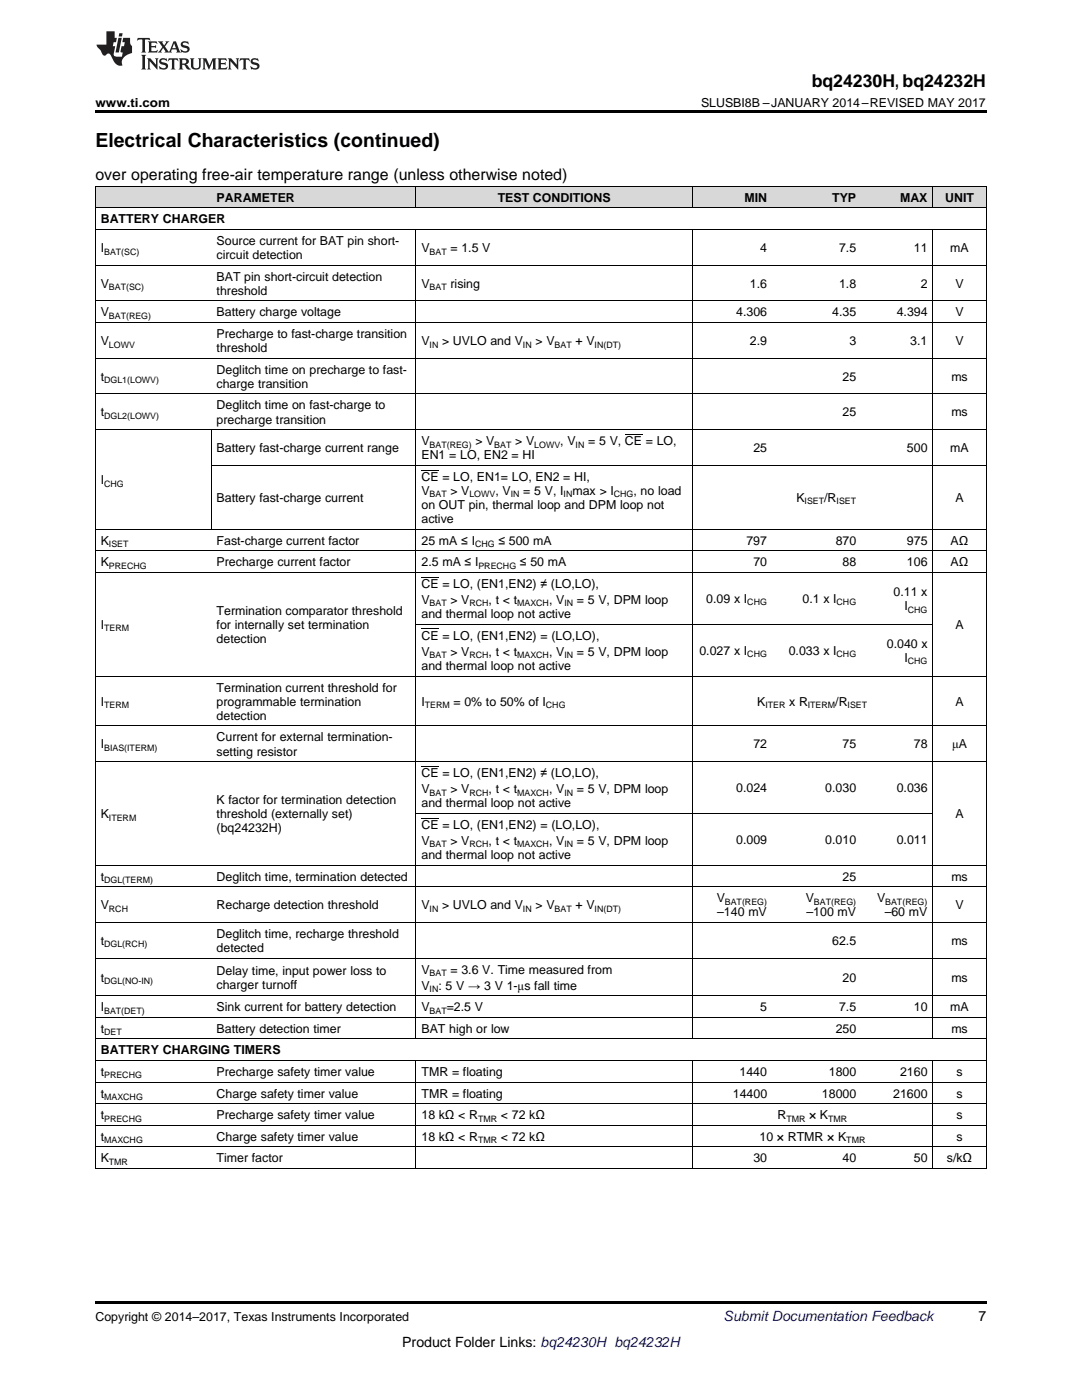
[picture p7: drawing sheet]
<svg xmlns="http://www.w3.org/2000/svg" width="216mm" height="279mm" viewBox="0 0 216 279" stroke-linecap="round" stroke-linejoin="round" font-family="sans-serif">
<defs><g id="words">
<text font-size="3.9" x="19" y="29.3">Electrical Characteristics (continued)</text>
<text font-size="3.5" x="162" y="17.3">bq24230H, bq24232H</text>
<text font-size="3.2" x="19" y="36">over operating free-air temperature range (unless otherwise noted)</text>
<text font-size="2.8" fill="#0000c8" x="144.4" y="263.6">Submit Documentation Feedback</text>
<g font-size="2.8">
<text x="195.3" y="263.6">7</text>
<text x="80.3" y="268.9">Product Folder Links: bq24230H bq24232H</text>
</g>
<g font-size="2.5">
<text x="19" y="21.4">www.ti.com</text>
<text x="139.9" y="21.4">SLUSBI8B –JANUARY 2014–REVISED MAY 2017</text>
<text x="43.2" y="40.3">PARAMETER</text>
<text x="99.3" y="40.3">TEST CONDITIONS</text>
<text x="148.6" y="40.3">MIN</text>
<text x="166.1" y="40.3">TYP</text>
<text x="179.6" y="40.3">MAX</text>
<text x="188.6" y="40.3">UNIT</text>
<text x="20.1" y="44.6">BATTERY CHARGER</text>
<text x="20.1" y="50.3">I</text>
<text x="43.2" y="48.9">Source current for BAT pin short-</text>
<text x="43.2" y="51.7">circuit detection</text>
<text x="84.1" y="50.3">V</text>
<text x="89.9" y="50.3">= 1.5 V</text>
<text x="151.7" y="50.3">4</text>
<text x="167.4" y="50.3">7.5</text>
<text x="182.4" y="50.3">11</text>
<text x="189.6" y="50.3">mA</text>
<text x="20.1" y="57.4">V</text>
<text x="43.2" y="56">BAT pin short-circuit detection</text>
<text x="43.2" y="58.8">threshold</text>
<text x="84.1" y="57.4">V</text>
<text x="89.9" y="57.4">rising</text>
<text x="149.6" y="57.4">1.6</text>
<text x="167.4" y="57.4">1.8</text>
<text x="183.7" y="57.4">2</text>
<text x="190.6" y="57.4">V</text>
<text x="20.1" y="63.1">V</text>
<text x="43.2" y="63.1">Battery charge voltage</text>
<text x="146.9" y="63.1">4.306</text>
<text x="166.1" y="63.1">4.35</text>
<text x="178.9" y="63.1">4.394</text>
<text x="190.6" y="63.1">V</text>
<text x="20.1" y="68.9">V</text>
<text x="43.2" y="67.5">Precharge to fast-charge transition</text>
<text x="43.2" y="70.3">threshold</text>
<text x="84.1" y="68.9">V</text>
<text x="88.2" y="68.9">&gt; UVLO and V</text>
<text x="106.9" y="68.9">&gt; V</text>
<text x="114.8" y="68.9">+ V</text>
<text x="149.6" y="68.9">2.9</text>
<text x="169.5" y="68.9">3</text>
<text x="181.6" y="68.9">3.1</text>
<text x="190.6" y="68.9">V</text>
<text x="20.1" y="76">t</text>
<text x="43.2" y="74.6">Deglitch time on precharge to fast-</text>
<text x="43.2" y="77.4">charge transition</text>
<text x="168.1" y="76">25</text>
<text x="189.8" y="76">ms</text>
<text x="20.1" y="83.1">t</text>
<text x="43.2" y="81.7">Deglitch time on fast-charge to</text>
<text x="168.1" y="83.1">25</text>
<text x="189.8" y="83.1">ms</text>
<text x="43.2" y="84.5">precharge transition</text>
<text x="84.1" y="88.8">V</text>
<text x="94.9" y="88.8">&gt; V</text>
<text x="102.8" y="88.8">&gt; V</text>
<text x="111.8" y="88.8">, V</text>
<text x="117.4" y="88.8">= 5 V, CE = LO,</text>
<text x="43.2" y="90.2">Battery fast-charge current range</text>
<text x="84.1" y="91.7">EN1 = LO, EN2 = HI</text>
<text x="84.1" y="96">CE = LO, EN1= LO, EN2 = HI,</text>
<text x="150.3" y="90.2">25</text>
<text x="181" y="90.2">500</text>
<text x="189.6" y="90.2">mA</text>
<text x="20.1" y="96.6">I</text>
<text x="43.2" y="100.2">Battery fast-charge current</text>
<text x="84.1" y="98.8">V</text>
<text x="84.1" y="101.6">on OUT pin, thermal loop and DPM loop not</text>
<text x="89.9" y="98.8">&gt; V</text>
<text x="98.9" y="98.8">, V</text>
<text x="104.4" y="98.8">= 5 V, I</text>
<text x="114.2" y="98.8">max &gt; I</text>
<text x="126.4" y="98.8">, no load</text>
<text x="158.9" y="100.2">K</text>
<text x="164.5" y="100.2">/R</text>
<text x="190.6" y="100.2">A</text>
<text x="84.1" y="104.4">active</text>
<text x="20.1" y="108.7">K</text>
<text x="20.1" y="113">K</text>
<text x="43.2" y="108.7">Fast-charge current factor</text>
<text x="43.2" y="113">Precharge current factor</text>
<text x="84.1" y="108.7">25 mA ≤ I</text>
<text x="84.1" y="113">2.5 mA ≤ I</text>
<text x="99.4" y="108.7">≤ 500 mA</text>
<text x="103.7" y="113">≤ 50 mA</text>
<text x="148.9" y="108.7">797</text>
<text x="150.3" y="113">70</text>
<text x="166.8" y="108.7">870</text>
<text x="168.1" y="113">88</text>
<text x="181" y="108.7">975</text>
<text x="181" y="113">106</text>
<text x="189.7" y="108.7">AΩ</text>
<text x="189.7" y="113">AΩ</text>
<text x="84.1" y="117.3">CE = LO, (EN1,EN2) ≠ (LO,LO),</text>
<text x="178.3" y="118.9">0.11 x</text>
<text x="20.1" y="125.5">I</text>
<text x="43.2" y="122.7">Termination comparator threshold</text>
<text x="43.2" y="125.5">for internally set termination</text>
<text x="84.1" y="120.5">V</text>
<text x="84.1" y="123.4">and thermal loop not active</text>
<text x="89.9" y="120.5">&gt; V</text>
<text x="97.5" y="120.5">, t &lt; t</text>
<text x="109.6" y="120.5">, V</text>
<text x="115.1" y="120.5">= 5 V, DPM loop</text>
<text x="140.9" y="120.3">0.09 x I</text>
<text x="160.1" y="120.3">0.1 x I</text>
<text x="180.5" y="121.7">I</text>
<text x="190.6" y="125.5">A</text>
<text x="43.2" y="128.3">detection</text>
<text x="84.1" y="127.7">CE = LO, (EN1,EN2) = (LO,LO),</text>
<text x="84.1" y="130.9">V</text>
<text x="89.9" y="130.9">&gt; V</text>
<text x="97.5" y="130.9">, t &lt; t</text>
<text x="109.6" y="130.9">, V</text>
<text x="115.1" y="130.9">= 5 V, DPM loop</text>
<text x="139.6" y="130.7">0.027 x I</text>
<text x="157.4" y="130.7">0.033 x I</text>
<text x="177" y="129.3">0.040 x</text>
<text x="84.1" y="133.7">and thermal loop not active</text>
<text x="180.5" y="132.1">I</text>
<text x="20.1" y="140.8">I</text>
<text x="43.2" y="138">Termination current threshold for</text>
<text x="43.2" y="140.8">programmable termination</text>
<text x="43.2" y="143.7">detection</text>
<text x="84.1" y="140.8">I</text>
<text x="90.5" y="140.8">= 0% to 50% of I</text>
<text x="151.1" y="140.8">K</text>
<text x="157.5" y="140.8">x R</text>
<text x="166.7" y="140.8">/R</text>
<text x="190.6" y="140.8">A</text>
<text x="20.1" y="149.4">I</text>
<text x="43.2" y="148">Current for external termination-</text>
<text x="150.3" y="149.4">72</text>
<text x="168.1" y="149.4">75</text>
<text x="182.4" y="149.4">78</text>
<text x="190" y="149.4">μA</text>
<text x="43.2" y="150.8">setting resistor</text>
<text x="84.1" y="155.1">CE = LO, (EN1,EN2) ≠ (LO,LO),</text>
<text x="43.2" y="160.4">K factor for termination detection</text>
<text x="84.1" y="158.3">V</text>
<text x="84.1" y="161.1">and thermal loop not active</text>
<text x="89.9" y="158.3">&gt; V</text>
<text x="97.5" y="158.3">, t &lt; t</text>
<text x="109.6" y="158.3">, V</text>
<text x="115.1" y="158.3">= 5 V, DPM loop</text>
<text x="146.9" y="158.1">0.024</text>
<text x="164.7" y="158.1">0.030</text>
<text x="178.9" y="158.1">0.036</text>
<text x="20.1" y="163.3">K</text>
<text x="43.2" y="163.3">threshold (externally set)</text>
<text x="43.2" y="166.1">(bq24232H)</text>
<text x="84.1" y="165.4">CE = LO, (EN1,EN2) = (LO,LO),</text>
<text x="190.6" y="163.3">A</text>
<text x="84.1" y="168.6">V</text>
<text x="84.1" y="171.4">and thermal loop not active</text>
<text x="89.9" y="168.6">&gt; V</text>
<text x="97.5" y="168.6">, t &lt; t</text>
<text x="109.6" y="168.6">, V</text>
<text x="115.1" y="168.6">= 5 V, DPM loop</text>
<text x="146.9" y="168.4">0.009</text>
<text x="164.7" y="168.4">0.010</text>
<text x="178.9" y="168.4">0.011</text>
<text x="20.1" y="175.8">t</text>
<text x="43.2" y="175.8">Deglitch time, termination detected</text>
<text x="168.1" y="175.8">25</text>
<text x="189.8" y="175.8">ms</text>
<text x="20.1" y="181.5">V</text>
<text x="43.2" y="181.5">Recharge detection threshold</text>
<text x="84.1" y="181.5">V</text>
<text x="88.2" y="181.5">&gt; UVLO and V</text>
<text x="106.9" y="181.5">&gt; V</text>
<text x="114.8" y="181.5">+ V</text>
<text x="143" y="180.1">V</text>
<text x="143.1" y="182.9">–140 mV</text>
<text x="160.8" y="180.1">V</text>
<text x="160.9" y="182.9">–100 mV</text>
<text x="175" y="180.1">V</text>
<text x="176.5" y="182.9">–60 mV</text>
<text x="190.6" y="181.5">V</text>
<text x="20.1" y="188.6">t</text>
<text x="43.2" y="187.2">Deglitch time, recharge threshold</text>
<text x="43.2" y="190">detected</text>
<text x="166.1" y="188.6">62.5</text>
<text x="189.8" y="188.6">ms</text>
<text x="20.1" y="195.9">t</text>
<text x="43.2" y="194.5">Delay time, input power loss to</text>
<text x="43.2" y="197.3">charger turnoff</text>
<text x="84.1" y="194.3">V</text>
<text x="84.1" y="197.5">V</text>
<text x="87.5" y="197.5">: 5 V → 3 V 1-μs fall time</text>
<text x="89.9" y="194.3">= 3.6 V. Time measured from</text>
<text x="168.1" y="195.9">20</text>
<text x="189.8" y="195.9">ms</text>
<text x="20.1" y="201.8">I</text>
<text x="43.2" y="201.8">Sink current for battery detection</text>
<text x="84.1" y="201.8">V</text>
<text x="89.2" y="201.8">=2.5 V</text>
<text x="151.7" y="201.8">5</text>
<text x="167.4" y="201.8">7.5</text>
<text x="182.4" y="201.8">10</text>
<text x="189.6" y="201.8">mA</text>
<text x="20.1" y="206.1">t</text>
<text x="43.2" y="206.1">Battery detection timer</text>
<text x="84.1" y="206.1">BAT high or low</text>
<text x="166.8" y="206.1">250</text>
<text x="189.8" y="206.1">ms</text>
<text x="20.1" y="210.4">BATTERY CHARGING TIMERS</text>
<text x="20.1" y="214.7">t</text>
<text x="43.2" y="214.7">Precharge safety timer value</text>
<text x="84.1" y="214.7">TMR = floating</text>
<text x="147.6" y="214.7">1440</text>
<text x="165.4" y="214.7">1800</text>
<text x="179.6" y="214.7">2160</text>
<text x="190.9" y="214.7">s</text>
<text x="20.1" y="219">t</text>
<text x="43.2" y="219">Charge safety timer value</text>
<text x="84.1" y="219">TMR = floating</text>
<text x="146.2" y="219">14400</text>
<text x="164" y="219">18000</text>
<text x="178.2" y="219">21600</text>
<text x="190.9" y="219">s</text>
<text x="20.1" y="223.3">t</text>
<text x="20.1" y="227.6">t</text>
<text x="43.2" y="223.3">Precharge safety timer value</text>
<text x="43.2" y="227.6">Charge safety timer value</text>
<text x="84.1" y="223.3">18 kΩ &lt; R</text>
<text x="84.1" y="227.6">18 kΩ &lt; R</text>
<text x="99.9" y="223.3">&lt; 72 kΩ</text>
<text x="99.9" y="227.6">&lt; 72 kΩ</text>
<text x="151.6" y="227.6">10 × RTMR × K</text>
<text x="155.2" y="223.3">R</text>
<text x="161.5" y="223.3">× K</text>
<text x="190.9" y="223.3">s</text>
<text x="190.9" y="227.6">s</text>
<text x="20.1" y="232">K</text>
<text x="43.2" y="232">Timer factor</text>
<text x="150.3" y="232">30</text>
<text x="168.1" y="232">40</text>
<text x="182.4" y="232">50</text>
<text x="188.9" y="232">s/kΩ</text>
<text x="19" y="263.6">Copyright © 2014–2017, Texas Instruments Incorporated</text>
</g>
<g font-size="1.8">
<text x="20.8" y="50.8">BAT(SC)</text>
<text x="85.7" y="50.8">BAT</text>
<text x="21.7" y="57.9">BAT(SC)</text>
<text x="85.7" y="57.9">BAT</text>
<text x="21.7" y="63.6">BAT(REG)</text>
<text x="21.7" y="69.4">LOWV</text>
<text x="85.7" y="69.4">IN</text>
<text x="104.4" y="69.4">IN</text>
<text x="110.7" y="69.4">BAT</text>
<text x="118.6" y="69.4">IN(DT)</text>
<text x="20.8" y="76.5">DGL1(LOWV)</text>
<text x="20.8" y="83.6">DGL2(LOWV)</text>
<text x="85.7" y="89.3">BAT(REG)</text>
<text x="98.6" y="89.3">BAT</text>
<text x="106.6" y="89.3">LOWV</text>
<text x="114.9" y="89.3">IN</text>
<text x="20.8" y="97.1">CHG</text>
<text x="85.7" y="99.3">BAT</text>
<text x="93.7" y="99.3">LOWV</text>
<text x="101.9" y="99.3">IN</text>
<text x="112.5" y="99.3">IN</text>
<text x="122.5" y="99.3">CHG</text>
<text x="160.5" y="100.7">ISET</text>
<text x="166.9" y="100.7">ISET</text>
<text x="21.7" y="109.2">ISET</text>
<text x="21.7" y="113.5">PRECHG</text>
<text x="94.8" y="109.2">CHG</text>
<text x="95.5" y="113.5">PRECHG</text>
<text x="85.7" y="121">BAT</text>
<text x="93.7" y="121">RCH</text>
<text x="103.2" y="121">MAXCH</text>
<text x="112.6" y="121">IN</text>
<text x="149.1" y="120.8">CHG</text>
<text x="166.9" y="120.8">CHG</text>
<text x="181.2" y="122.2">CHG</text>
<text x="20.8" y="126">TERM</text>
<text x="85.7" y="131.4">BAT</text>
<text x="93.7" y="131.4">RCH</text>
<text x="103.2" y="131.4">MAXCH</text>
<text x="112.6" y="131.4">IN</text>
<text x="149.1" y="131.2">CHG</text>
<text x="166.9" y="131.2">CHG</text>
<text x="181.2" y="132.6">CHG</text>
<text x="20.8" y="141.3">TERM</text>
<text x="84.8" y="141.3">TERM</text>
<text x="108.9" y="141.3">CHG</text>
<text x="152.7" y="141.3">ITER</text>
<text x="161.2" y="141.3">ITERM</text>
<text x="169.1" y="141.3">ISET</text>
<text x="20.8" y="149.9">BIAS(ITERM)</text>
<text x="85.7" y="158.8">BAT</text>
<text x="93.7" y="158.8">RCH</text>
<text x="103.2" y="158.8">MAXCH</text>
<text x="112.6" y="158.8">IN</text>
<text x="21.7" y="163.8">ITERM</text>
<text x="85.7" y="169.1">BAT</text>
<text x="93.7" y="169.1">RCH</text>
<text x="103.2" y="169.1">MAXCH</text>
<text x="112.6" y="169.1">IN</text>
<text x="20.8" y="176.2">DGL(TERM)</text>
<text x="21.7" y="182">RCH</text>
<text x="85.7" y="182">IN</text>
<text x="104.4" y="182">IN</text>
<text x="110.7" y="182">BAT</text>
<text x="118.6" y="182">IN(DT)</text>
<text x="144.6" y="180.6">BAT(REG)</text>
<text x="162.4" y="180.6">BAT(REG)</text>
<text x="176.6" y="180.6">BAT(REG)</text>
<text x="20.8" y="189.1">DGL(RCH)</text>
<text x="20.8" y="196.4">DGL(NO-IN)</text>
<text x="85.7" y="194.8">BAT</text>
<text x="20.8" y="202.3">BAT(DET)</text>
<text x="85.7" y="198">IN</text>
<text x="85.7" y="202.3">BAT</text>
<text x="20.8" y="206.6">DET</text>
<text x="20.8" y="215.2">PRECHG</text>
<text x="20.8" y="219.5">MAXCHG</text>
<text x="20.8" y="223.8">PRECHG</text>
<text x="95.4" y="223.8">TMR</text>
<text x="156.9" y="223.8">TMR</text>
<text x="165.2" y="223.8">TMR</text>
<text x="20.8" y="228.1">MAXCHG</text>
<text x="21.7" y="232.4">TMR</text>
<text x="95.4" y="228.1">TMR</text>
<text x="168.9" y="228.1">TMR</text>
</g>
</g></defs>
<g fill="#d8d8d8">
<path d="M19 37.3h23.2v4.3h-23.2z"/>
<path d="M42.2 37.3h40.8v4.3h-40.8z"/>
<path d="M83 37.3h55.1v4.3h-55.1z"/>
<path d="M138.1 37.3h16.1v4.3h-16.1z"/>
<path d="M154.2 37.3h17.7v4.3h-17.7z"/>
<path d="M171.9 37.3h14.3v4.3h-14.3z"/>
<path d="M186.2 37.3h10.6v4.3h-10.6z"/>
</g>
<path d="M19 22h177.8v.5h-177.8zM19 259.7h177.8v.5h-177.8z" fill="#000"/>
<g fill="none" stroke="#000" stroke-width=".2">
<path d="M19 37.2h177.8v196M19.1 37.2v196M83 37.2v4.4M138.1 37.2v4.4M186.1 37.2v4.4M19 52.9h177.8M19 45.8h177.8M19 41.5h177.8M83 45.9v161.5M138.1 45.9v161.5M186.1 45.9v161.5M19 78.6h177.8"/>
<path d="M19 71.5h177.8M19 64.4h177.8M19 60.1h177.8M19 85.7h177.8M42.1 85.8v19.9M42.2 92.9h154.6M19 114.2h177.8M19 109.9h177.8M19 105.6h177.8M19 134.9h177.8M83 124.6h103.2M19 152h177.8"/>
<path d="M19 144.9h177.8M19 177h177.8M19 172.7h177.8M83 162.3h103.2M19 198.7h177.8M19 191.2h177.8M19 184.1h177.8M19 216h177.8M19 211.6h177.8M19 207.3h177.8M19 203h177.8M83 211.7v21.5"/>
<path d="M138.1 211.7v21.5M186.1 211.7v21.5M19 233.2h177.8M19 228.9h177.8M19 224.6h177.8M19 220.3h177.8"/>
</g>
<g fill="#231f20">
<path d="M27.5 7.6l-.1 .5 .4-.2h.6v.1v2.1l-.2 .4h1l-.3-.4v-2.1l.1-.1h.5l.5 .2-.2-.5zM29.5 8.3l.2 .3v1.5l-.2 .4h1.8l.2-.6a1.04 1.04 0 0 1-1.3 .2v-.7h.6l.3 .2v-.6l-.3 .2h-.6v-.6l.8-.1 .4 .3-.2-.5zM31.5 8.3l.9 1.1-.9 1.1h.8l-.2-.2 .5-.7 .4 .7-.2 .2h1.5l-.1-.2 .1-.4h.9l.1 .4-.2 .2h1l-.3-.3-.7-1.9h-.5l-.9 2-.8-1 .9-1h-.8l.1 .3-.3 .5-.4-.6 .2-.2zM34.7 8.6l.4 1h-.7zM36.3 8.4a.63 .63 0 0 0-.2 .7 .63 .63 0 0 0 .6 .4l.6 .2 .1 .2a.75 .75 0 0 1-.7 .4 .75 .75 0 0 1-.6-.5l.1 .7 .1-.1a1.11 1.11 0 0 0 1.5-.6 1.13 1.13 0 0 0-1.2-.8l-.1-.4a1.04 1.04 0 0 1 1.2 .2l-.2-.5-.1 .1-.5-.2zM28.2 10.9l.2 .4v2.2l-.2 .4h1l-.3-.4v-2.2l.3-.4zM29.3 11.6l.3 .4v1.5l-.3 .4h.8l-.2-.4v-1.3l1.5 1.7v-1.9l.2-.4h-.7l.2 .4v.9l-1.1-1.3zM32 11.8a.62 .62 0 0 0-.2 .7 .62 .62 0 0 0 .6 .4l.6 .1 .1 .3a.76 .76 0 0 1-.7 .3 .76 .76 0 0 1-.6-.4l.1 .7 .1-.1a1.11 1.11 0 0 0 1.5-.6 1.13 1.13 0 0 0-1.2-.8l-.1-.4a1.04 1.04 0 0 1 1.2 .2l-.2-.6-.1 .1-.5-.1zM33.7 11.6l-.2 .6a.61 .61 0 0 1 .8-.3v1.6l-.2 .4h.9l-.2-.4v-1.6a.63 .63 0 0 1 .8 .3l-.2-.6zM35.6 11.6l.3 .4v1.5l-.3 .4h1l-.2-.2v-.8l.5 .2a.76 .76 0 0 0 1.2 .7l-1-1a.58 .58 0 0 0 .6-.5 .58 .58 0 0 0-.5-.6zM36.4 11.9h.1a.45 .45 0 0 1 .5 .1 .45 .45 0 0 1 .1 .5l-.7 .2zM37.9 11.6l.2 .2a2.17 2.17 0 0 0 .3 1.9 .99 .99 0 0 0 1.6-.6v-1.1l.2-.4h-.7l.2 .2a1.92 1.92 0 0 1-.2 1.8 .6 .6 0 0 1-.9-.5v-1.1l.2-.4zM40.4 11.6l.2 .4v1.5l-.2 .4h.7l-.2-.4v-1.4l.8 1.8 .8-1.8v1.4l-.2 .4h.9l-.2-.4v-1.5l.2-.4h-.8l-.6 1.5-.6-1.5zM43.4 11.6l.2 .4v1.5l-.2 .4h1.8l.2-.6a1.04 1.04 0 0 1-1.3 .1v-.6h.5l.4 .2v-.6l-.4 .2h-.5v-.7h.8l.3 .3-.1-.6zM45.5 11.6l.2 .4v1.5l-.2 .4h.7l-.2-.4v-1.3l1.5 1.7v-1.9l.2-.4h-.7l.2 .4v.9l-1.1-1.3zM47.9 11.6l-.1 .6a.61 .61 0 0 1 .8-.3v1.6l-.3 .4h1l-.3-.4 .1-1.6a.63 .63 0 0 1 .7 .3l-.1-.6zM50.2 11.8a.62 .62 0 0 0-.2 .7 .62 .62 0 0 0 .6 .4l.6 .1 .2 .3a.76 .76 0 0 1-.8 .3 .76 .76 0 0 1-.6-.4l.1 .7 .2-.1a1.11 1.11 0 0 0 1.5-.6 1.13 1.13 0 0 0-1.3-.8l-.1-.4a1.04 1.04 0 0 1 1.2 .2l-.1-.6-.2 .1-.5-.1z"/>
<path d="M21.2 6.3v2.6h-1.9l.1 .4 .7 .9a.91 .91 0 0 0 1 .8 .56 .56 0 0 1 .5-.3 .56 .56 0 0 1 .5 .3l.4 .8a1.53 1.53 0 0 0 1.9 1.2 1.54 1.54 0 0 1 1-2.1l.9-.3v-1.4a1.52 1.52 0 0 1-.3-1.6h-1.4l-.2 .8h.5l-.2 .8h-.4l-.2 1v.2l.4 .1-.2 .8a1.93 1.93 0 0 1-1.6-.3l.3-1.8h-.5l.2-.8h.4l.2-.8h-.4v-1.3zM23.6 7.6l-.6 2.9h.7l.6-2.9zM23.8 6.6l-.1 .7h.6l.2-.7z"/>
</g>
<path d="M84.1 93.8h3.4M124.7 86.7h3.4M84.1 115.2h3.4M84.1 125.5h3.4M84.1 152.9h3.4M84.1 163.3h3.4" fill="none" stroke="#000" stroke-width=".2"/>
<use href="#words"/>
</svg>
